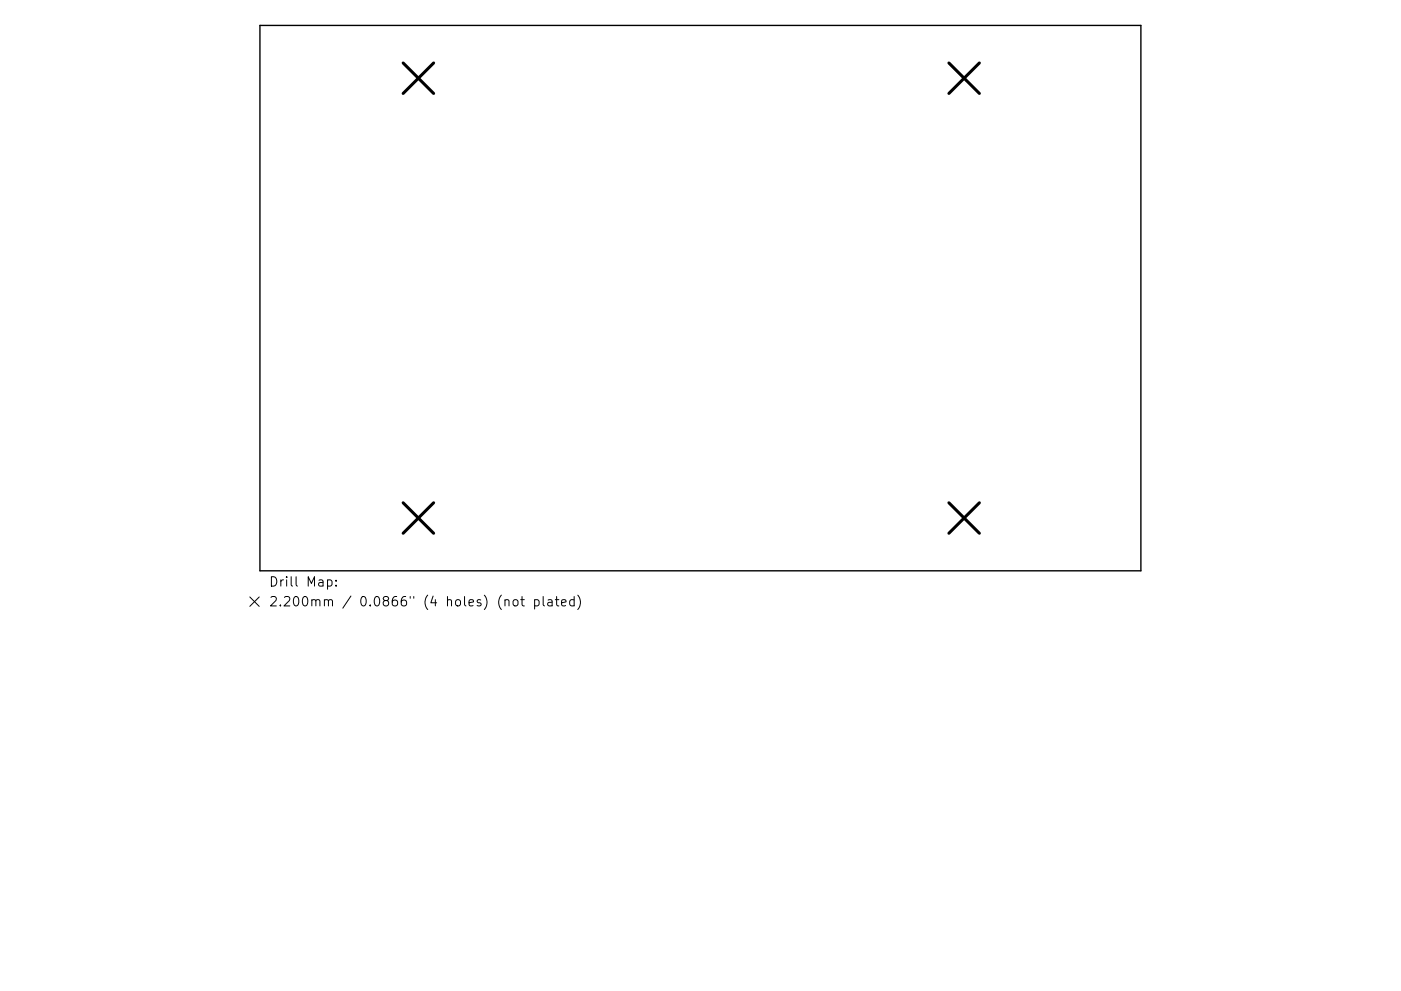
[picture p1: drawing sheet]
<svg xmlns="http://www.w3.org/2000/svg" width="297mm" height="210mm" viewBox="0 0 297 210" stroke-linecap="round" stroke-linejoin="round" font-family="sans-serif">
<defs><g id="words">
<g font-size="2.8">
<text x="57" y="124.5">Drill Map:</text>
<text x="57" y="128.7">2.200mm / 0.0866&quot; (4 holes) (not plated)</text>
</g>
</g></defs>
<path d="M55.1 5.4h186.8v115.7h-186.8z" fill="none" stroke="#000" stroke-width=".29"/>
<path d="M85.5 13.4l6.4 6.4M91.9 13.4l-6.4 6.4M201.2 13.4l6.4 6.4M207.6 13.4l-6.4 6.4M85.5 106.7l6.4 6.4M91.9 106.7l-6.4 6.4M201.2 106.7l6.4 6.4M207.6 106.7l-6.4 6.4" fill="none" stroke="#000" stroke-width=".65"/>
<g fill="none" stroke="#000" stroke-width=".21">
<path d="M53 126.7l2 2M55 126.7l-2 2M69.4 123.1l.6-.1 .4 .4v.6l-.2 .3h-.8M71.3 124.2v.2M71.3 123.1v.2M107.1 127.4l.3-.2 .4 .1 .1 1.3M109 127.3l.2-.1a.54 .54 0 0 1 .6 .4v.6a.54 .54 0 0 1-.5 .4 .54 .54 0 0 1-.5-.4v-.6zM110.4 127.2h.8M110.7 126.6v1.7l.1 .2 .4 .1M113.4 127.3l.5-.1 .4 .4v.6l-.2 .3h-.7M113.4 127.2v2M115.2 126.6v1.7l.2 .3"/>
<path d="M116.2 127.3h.8l.1 1.3M117.1 127.7l-.7 .1a.39 .39 0 0 0-.3 .4 .39 .39 0 0 0 .3 .4l.7-.1M117.7 127.2h.8M118 126.6v1.7l.1 .2 .4 .1M119.1 127.9l.9-.2-.1-.4-.5-.1-.3 .3 .1 1h.7M121.7 127.3l-.5-.1-.4 .4v.6l.2 .3h.7M121.7 126.6v2M122.5 126.3a2.29 2.29 0 0 1 0 3"/>
</g>
<use href="#words"/>
</svg>
